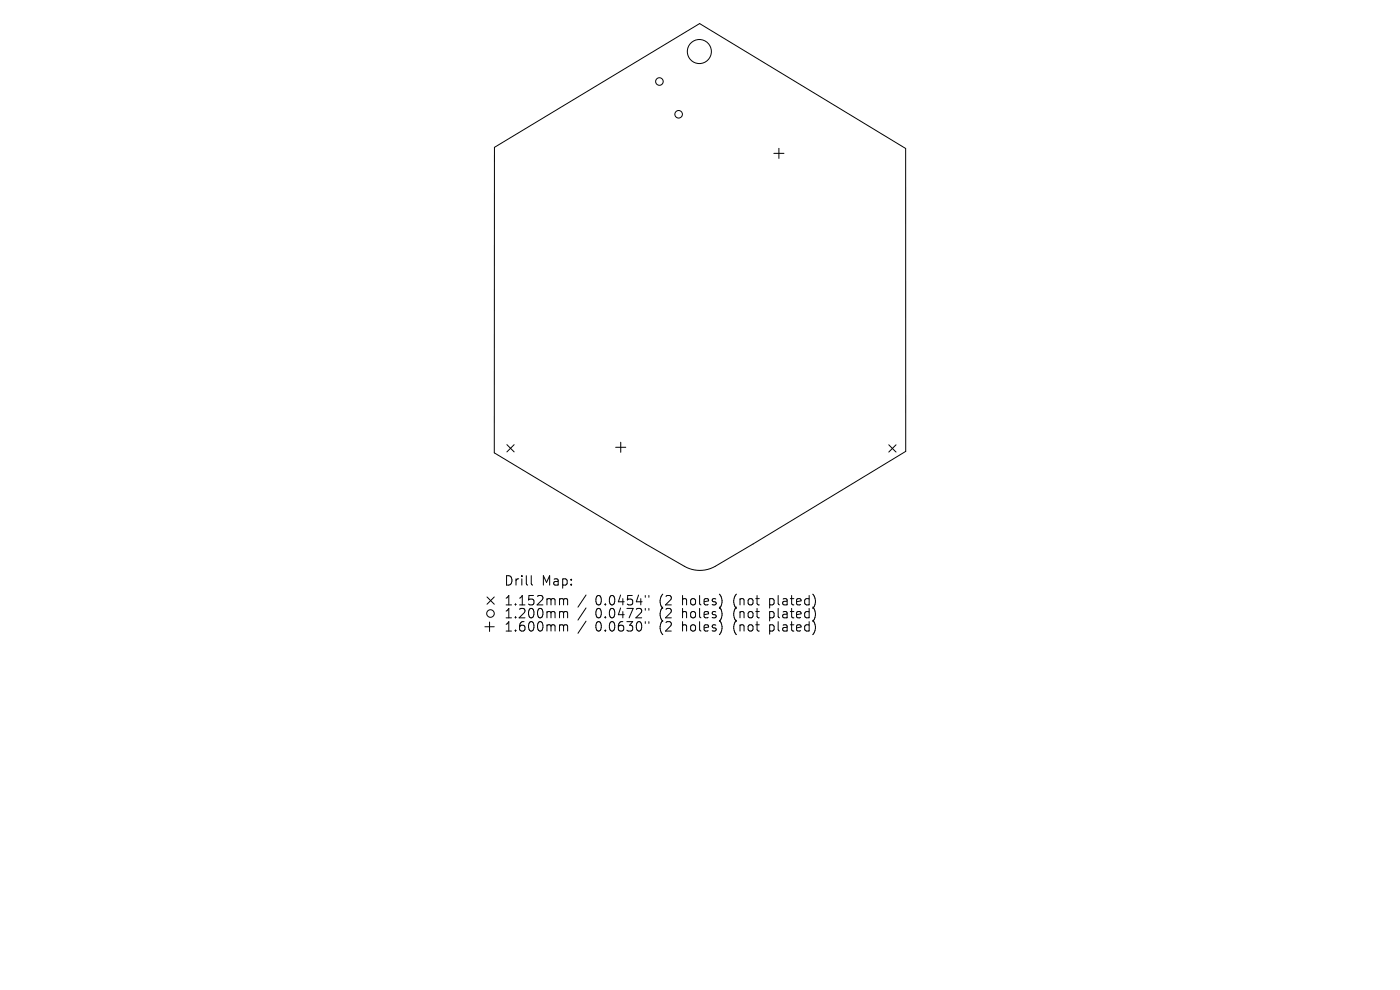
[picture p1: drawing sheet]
<svg xmlns="http://www.w3.org/2000/svg" width="297mm" height="210mm" viewBox="0 0 297 210" stroke-linecap="round" stroke-linejoin="round" font-family="sans-serif">
<defs><g id="words">
<g font-size="2.8">
<text x="106.9" y="124.5">Drill</text>
<text x="114.9" y="124.5">Map:</text>
<text x="106.9" y="128.7">1.152mm</text>
<text x="106.9" y="131.4">1.200mm</text>
<text x="126.3" y="128.7">0.0454&quot;</text>
<text x="126.3" y="131.4">0.0472&quot;</text>
<text x="140" y="128.7">(2</text>
<text x="140" y="131.4">(2</text>
<text x="145" y="128.7">holes)</text>
<text x="145" y="131.4">holes)</text>
<text x="156" y="128.7">(not</text>
<text x="156" y="131.4">(not</text>
<text x="163.9" y="128.7">plated)</text>
<text x="163.9" y="131.4">plated)</text>
<text x="106.9" y="134.3">1.600mm</text>
<text x="126.3" y="134.3">0.0630&quot;</text>
<text x="140" y="134.3">(2</text>
<text x="145" y="134.3">holes)</text>
<text x="156" y="134.3">(not</text>
<text x="163.9" y="134.3">plated)</text>
</g>
</g></defs>
<g fill="none" stroke="#000" stroke-width=".21">
<path d="M104.9 31.3l43.5-26.3 43.7 26.5v64.3l-40.4 24.3a6.6 6.6 0 0 1-6.5 0l-8.1-4.6-32.2-19.4zM164.2 32.5h2.1M165.2 31.5v2.1M107.5 94.3l1.6 1.6M109.1 94.3l-1.6 1.6M130.6 94.9h2.2M131.7 93.8v2.2M188.5 94.4l1.6 1.5M190.1 94.4l-1.6 1.5M102.9 133h2M103.3 126.6l1.6 1.6M103.9 132v2"/>
<path d="M104.9 126.6l-1.6 1.6M112.7 122.1v1.7l.3 .3M119 127l.5 .1 .1 .2M119 129.7l.5 .1 .1 .2M119 132.5h.3l.3 .3M119.6 127.3l.2-.3 .5 .1 .1 1.2M119.6 127.3v1M119.6 130v1.1M119.6 132.8v1.1M119.6 130l.2-.3 .5 .1 .1 1.3M119.6 132.8l.2-.3 .5 .1 .1 1.3M124.3 126.2l-1.7 2.6"/>
<path d="M124.3 129l-1.7 2.5M124.3 131.8l-1.7 2.5M136.9 126.3v.4M136.9 129.1v.3M136.9 131.9v.3M137.7 126.3v.4M137.7 129.1v.3M137.7 131.9v.3"/>
<circle cx="139.9" cy="17.3" r=".8"/>
<circle cx="148.4" cy="10.9" r="2.55"/>
<circle cx="144" cy="24.2" r=".8"/>
<circle cx="104.1" cy="130.1" r=".8"/>
</g>
<use href="#words"/>
</svg>
